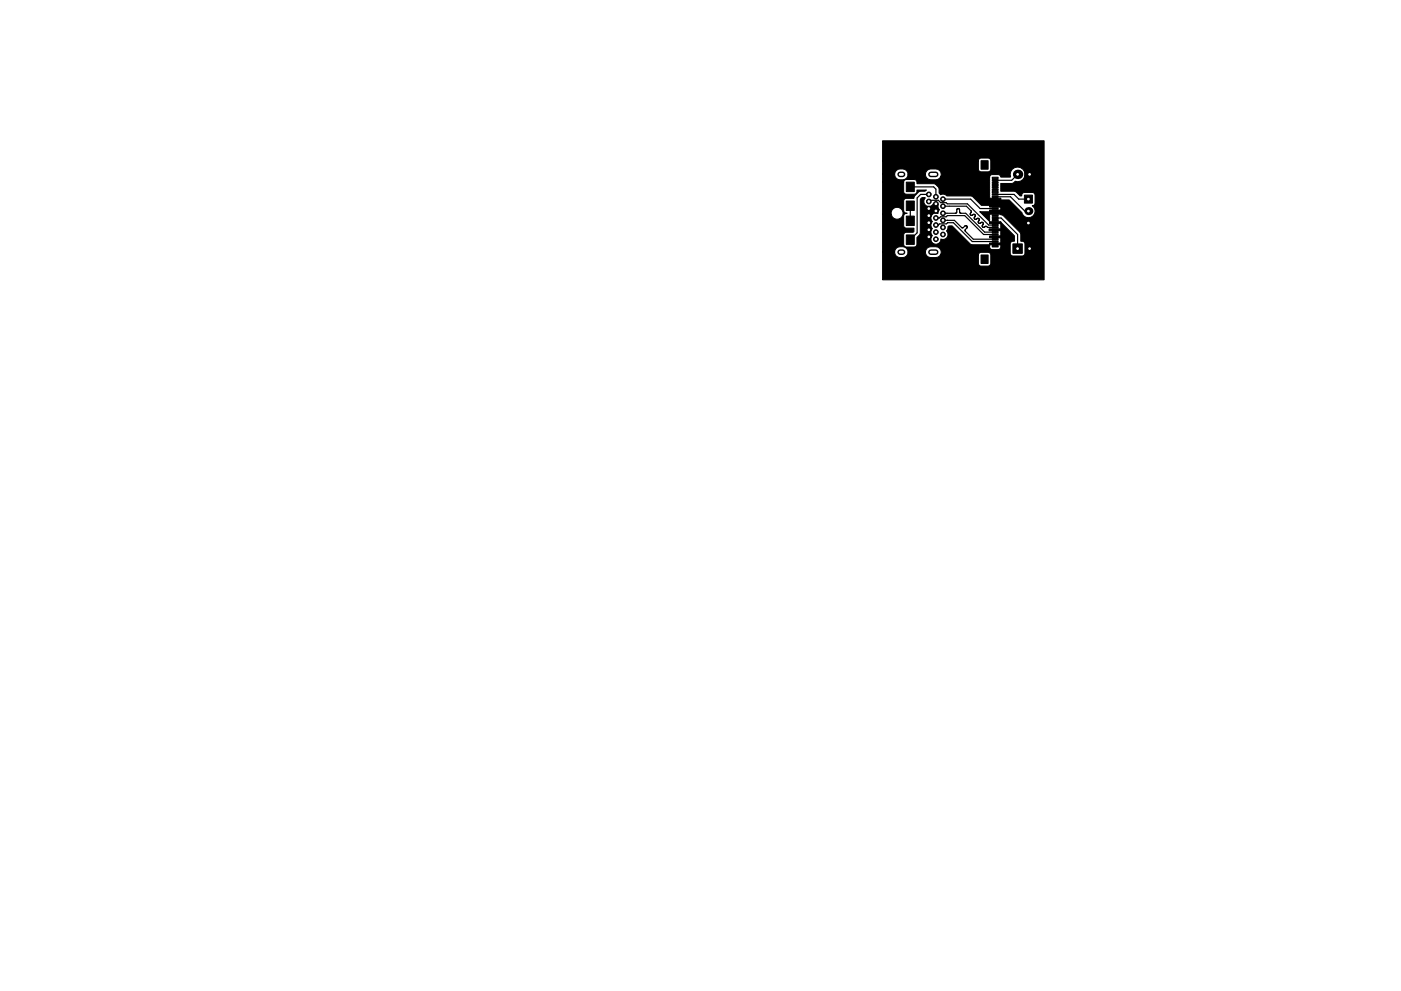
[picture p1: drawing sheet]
<svg xmlns="http://www.w3.org/2000/svg" width="297mm" height="210mm" viewBox="0 0 297 210" stroke-linecap="round" stroke-linejoin="round" font-family="sans-serif">
<path d="M190.9 37h.4M197.4 37h1M190.9 53.5h.4M197.4 53.5h1" fill="none" stroke="#000" stroke-width="1.2"/>
<g fill="#000" stroke="#000" stroke-width=".21">
<path d="M192.1 38.6h1.7v2h-1.7zM208 34.1h1.5v1.8h-1.5zM210.6 38.1h.8v1.8h-.8zM210.4 39.6h1.2v.3h-1.2zM210.4 39.1h1.2v.3h-1.2zM210.4 38.6h1.2v.3h-1.2zM210.4 38.1h1.2v.3h-1.2zM210.4 37.6h1.2v.3h-1.2zM217.3 36h2v2h-2zM192.1 42.6h1.7v2h-1.7zM192.1 49.8h1.7v2h-1.7zM192.1 45.8h1.7v2h-1.7z"/>
<path d="M208 54.1h1.5v1.8h-1.5zM209.8 50h2.4v.4h-2.4zM209.8 42h2.4v1.9h-2.4zM209.8 44.5h2.4v.9h-2.4zM209.8 47h2.4v.4h-2.4zM209.8 51.5h2.4v.4h-2.4zM209.7 48.5h2.4v.4h-2.4zM210.4 46.2h1.1v.6h-1.1zM210.4 52.1h1.2v.3h-1.2zM210.4 51.6h1.2v.3h-1.2zM210.4 51.1h1.2v.3h-1.2zM210.4 50.6h1.2v.3h-1.2z"/>
<path d="M210.4 50.1h1.2v.3h-1.2zM210.4 49.6h1.2v.3h-1.2zM210.4 49.1h1.2v.3h-1.2zM210.4 48.6h1.2v.3h-1.2zM210.4 48.1h1.2v.3h-1.2zM210.4 47.6h1.2v.3h-1.2zM210.4 47.1h1.2v.3h-1.2zM210.4 46.6h1.2v.3h-1.2zM210.4 46.1h1.2v.3h-1.2zM210.4 45.6h1.2v.3h-1.2zM210.4 45.1h1.2v.3h-1.2zM210.4 44.6h1.2v.3h-1.2z"/>
<path d="M210.4 44.1h1.2v.3h-1.2zM210.4 43.6h1.2v.3h-1.2zM210.4 43.1h1.2v.3h-1.2zM210.4 42.6h1.2v.3h-1.2zM210.4 42.1h1.2v.3h-1.2zM210.4 41.6h1.2v.3h-1.2zM210.4 41.1h1.2v.3h-1.2zM210.4 40.6h1.2v.3h-1.2zM210.4 40.1h1.2v.3h-1.2zM214.8 51.7h1.9v2h-1.9zM217.2 41.4h1.7v1.7h-1.7zM187.1 29.9h34.3v29.5h-34.3v-5.9h2.6l.1 .4a1.5 1.5 0 0 0 1.5 .8 1.5 1.5 0 0 0 1.2-1.2h3.7l.1 .4 .6 .7a2.28 2.28 0 0 0 2.5-.5h8v1.8a.56 .56 0 0 0 .6 .6h1.5l.4-.2 .2-.4v-1.8a.56 .56 0 0 0-.6-.6l-1.7 .1-.4 .5h-8a1.13 1.13 0 0 0-1-1.8l-1.5 .1-.6 .7-.1 .4h-3.7a1.45 1.45 0 0 0-1.4-1.2 1.45 1.45 0 0 0-1.4 1.2h-2.6v-8h1.8l.2 .5a1.27 1.27 0 0 0 2.2 0 1.27 1.27 0 0 0-.8-2 1.27 1.27 0 0 0-1.6 1.5h-1.8v-6.9h4.5v2a.56 .56 0 0 0 .5 .6h2a.7 .7 0 0 0 .3-.9h2l-.3 .3h-.9a2.15 2.15 0 0 0-1.4 1.1v.4h-1.7a.56 .56 0 0 0-.5 .5v2.3l.3 .3h.4l-.2 .1a.56 .56 0 0 0-.5 .5v2l.2 .4 .3 .2h1.7v.7l-.2 .2h-1.5l-.5 .3v2.2a.56 .56 0 0 0 .5 .6h1.7l.6-.3v-1.7l.5-.5 .2-.5v-7.1l.4-.4h.6a1.1 1.1 0 0 0 .2 1.7 1.1 1.1 0 0 0 1.6-.4h.8l.2 .2a.96 .96 0 0 0 .3 1.1l-.3 .8-.3-.1a1.06 1.06 0 0 0-1.1 .5 1.06 1.06 0 0 0 .2 1.3 1 1 0 0 0 0 1.5 1 1 0 0 0 0 1.5 1.06 1.06 0 0 0 .3 1.7 1.06 1.06 0 0 0 1.5-1 1.05 1.05 0 0 0 1.3-.3 1.05 1.05 0 0 0-.1-1.4l.3-.5v-.4l.2-.2h.7l4 4h3.9v.5a.56 .56 0 0 0 .6 .6l1.4-.1a.83 .83 0 0 0 .3-1.2l.1-.3-.1-1.2 .1-.3-.1-1.2 .1-.3-.1-1.3 3 2.9v1.2a.67 .67 0 0 0-.9 .5v2l.2 .4 .4 .2h1.9a.56 .56 0 0 0 .6-.6v-2.2a.7 .7 0 0 0-.9-.3v-1.5l-.2-.4-3.5-3.5-.5-.2-.2-.4-.4-.2h-1.2a1.04 1.04 0 0 0-.6 1.4v.6l-2.1-2.1h4.1a.75 .75 0 0 0 .4-.7 .75 .75 0 0 0-.6-.7l-3.5 .1-1.8-1.8-.5-.2h-5.1l-.6-.4-.7 .1-.3-.4v-.8a1.53 1.53 0 0 0-1.1-1.1h-3.6v-.4a.56 .56 0 0 0-.6-.5h-1.9l-.3 .5h-4.5v-1.6h2.6a1.45 1.45 0 0 0 1.4 1.2 1.45 1.45 0 0 0 1.4-1.2h3.7l.1 .4 .6 .7a2.28 2.28 0 0 0 2.5-.5h10.4v3.5a1.04 1.04 0 0 0 .6 1.4l3.6-.1 2.7 2.7a1.4 1.4 0 0 0 2.1 .9 1.4 1.4 0 0 0 0-2.3l.6-.4 .1-1.9a.56 .56 0 0 0-.6-.6l-1.9 .1-.3 .3-.1 .4h-.3l-1-1h-3.1v-1.7h2.3l.7-.4a1.56 1.56 0 0 0 2.1-1.4 1.56 1.56 0 0 0-1.8-1.7 1.56 1.56 0 0 0-1.2 2.1l-2.1 .1-.4-.5-1.4-.1-.4 .2-.2 .4h-10.4a1.13 1.13 0 0 0-1-1.8l-1.5 .1-.6 .7-.1 .4h-3.7a1.45 1.45 0 0 0-1.4-1.2 1.45 1.45 0 0 0-1.4 1.2h-2.6v-2.9h20.3v1.8a.56 .56 0 0 0 .6 .6h1.5l.4-.2 .2-.4v-1.8a.56 .56 0 0 0-.6-.6l-1.7 .1-.4 .5h-20.3z"/>
<circle cx="196.9" cy="45.7" r=".5"/>
<circle cx="196.9" cy="48.7" r=".5"/>
<circle cx="196.9" cy="42.7" r=".5"/>
<circle cx="196.9" cy="47.2" r=".5"/>
<circle cx="196.9" cy="44.2" r=".5"/>
<circle cx="196.9" cy="50.2" r=".5"/>
<circle cx="196.9" cy="41.2" r=".5"/>
<circle cx="198.4" cy="41.7" r=".5"/>
<circle cx="198.4" cy="50.7" r=".5"/>
<circle cx="198.4" cy="44.7" r=".5"/>
<circle cx="198.4" cy="47.7" r=".5"/>
<circle cx="198.4" cy="49.2" r=".5"/>
<circle cx="198.4" cy="46.2" r=".5"/>
<circle cx="198.4" cy="43.2" r=".5"/>
<circle cx="199.9" cy="46.7" r=".5"/>
<circle cx="199.9" cy="49.7" r=".5"/>
<circle cx="199.9" cy="43.7" r=".5"/>
<circle cx="199.9" cy="42.2" r=".5"/>
<circle cx="199.9" cy="48.2" r=".5"/>
<circle cx="199.9" cy="45.2" r=".5"/>
</g>
<g fill="#000">
<circle cx="215.7" cy="37" r="1"/>
<circle cx="218" cy="47.3" r=".85"/>
<circle cx="218" cy="44.8" r=".85"/>
<circle cx="218.3" cy="52.7" r="1"/>
</g>
<g fill="none" stroke="#000" stroke-width=".25">
<path d="M193 39.6h5l.4 .5v1.6M215.7 37l-1.2 1.2h-3.5M193 43.6v3.2M196.9 41.2h-1.7l-.8 .8v7.4l-1.4 1.4M196.9 42.7l.3-.2h1.8l.4 .5h1.2l.2 .2h4.3l4.5 4.5h1.4M198.4 46.2h.7l.3-.2h1.2l.2-.3h3.7l4 4h2.5M198.4 47.7h.6l.2-.2h1.5l.2-.3h1.2l4 4h4.9M199.9 42.2h5.9l2 2h3.2M199.9 46.7h2.5l1.6 1.6h.2l.5-.4h.2l.2 .4-.4 .4v.3l1.7 1.7h4.6M199.9 43.7h5l1 1.3a.37 .37 0 0 0-.2 .4 .37 .37 0 0 0 .5 .3 .35 .35 0 0 1 .5-.1 .35 .35 0 0 1-.1 .6 .38 .38 0 0 0 .3 .4 .38 .38 0 0 0 .4-.3l.3 .1v.3a.38 .38 0 0 0-.2 .4 .38 .38 0 0 0 .4 .3 .36 .36 0 0 1 .6-.1 .36 .36 0 0 1-.1 .6 .38 .38 0 0 0 .3 .4 .38 .38 0 0 0 .4-.3l.4 .2h1.6M203.5 45.1l-.1-.7-.3-.2-.2 .2-.1 .6-.2 .2h-2.7M203.5 45.1l.1 .1"/>
<path d="M203.6 45.2h1.2l4 4h2.2M211 51.2h.1M211 50.7h.1M211 49.7h.1M211 49.2h.1M211 48.2h.1M211 47.7h.1M211 46.2h1.3l3.4 3.5v3M211 48.7h1.7M211 50.2h1.5M211 51.7h1.3M211 41.2h4l1 1h2"/>
<path d="M211 41.7h3.3l3 3.1h.7"/>
</g>
<path d="M211 47.2h1l.7 .8v.2M211 44.7h2l.5 .5" fill="none" stroke="#000" stroke-width=".21"/>
<g fill="#fff" stroke="#fff" stroke-width=".21">
<circle cx="190.2" cy="45.2" r=".18"/>
<circle cx="199.9" cy="45.2" r=".18"/>
<circle cx="199.9" cy="43.7" r=".17"/>
<circle cx="199.9" cy="42.2" r=".17"/>
<circle cx="199.9" cy="46.7" r=".17"/>
<circle cx="199.9" cy="48.2" r=".18"/>
<circle cx="199.9" cy="49.7" r=".17"/>
<circle cx="198.4" cy="44.7" r=".18"/>
<circle cx="198.4" cy="43.2" r=".18"/>
<circle cx="198.4" cy="41.7" r=".18"/>
<circle cx="198.4" cy="46.2" r=".18"/>
<circle cx="198.4" cy="47.7" r=".18"/>
<circle cx="198.4" cy="49.2" r=".18"/>
<circle cx="198.4" cy="50.7" r=".18"/>
<circle cx="196.9" cy="44.2" r=".18"/>
<circle cx="196.9" cy="42.7" r=".17"/>
<circle cx="196.9" cy="41.2" r=".17"/>
<circle cx="196.9" cy="45.7" r=".17"/>
<circle cx="196.9" cy="47.2" r=".18"/>
<circle cx="196.9" cy="48.7" r=".17"/>
<circle cx="196.9" cy="50.2" r=".18"/>
<circle cx="215.7" cy="52.7" r=".18"/>
<circle cx="218.3" cy="52.7" r=".18"/>
<circle cx="215.7" cy="37" r=".18"/>
<circle cx="218.3" cy="37" r=".18"/>
<circle cx="218" cy="47.3" r=".17"/>
<circle cx="218" cy="44.8" r=".17"/>
<circle cx="218" cy="42.2" r=".17"/>
</g>
<path d="M190.9 37h.4M197.4 37h1M190.9 53.5h.4M197.4 53.5h1" fill="none" stroke="#fff" stroke-width=".6"/>
</svg>
